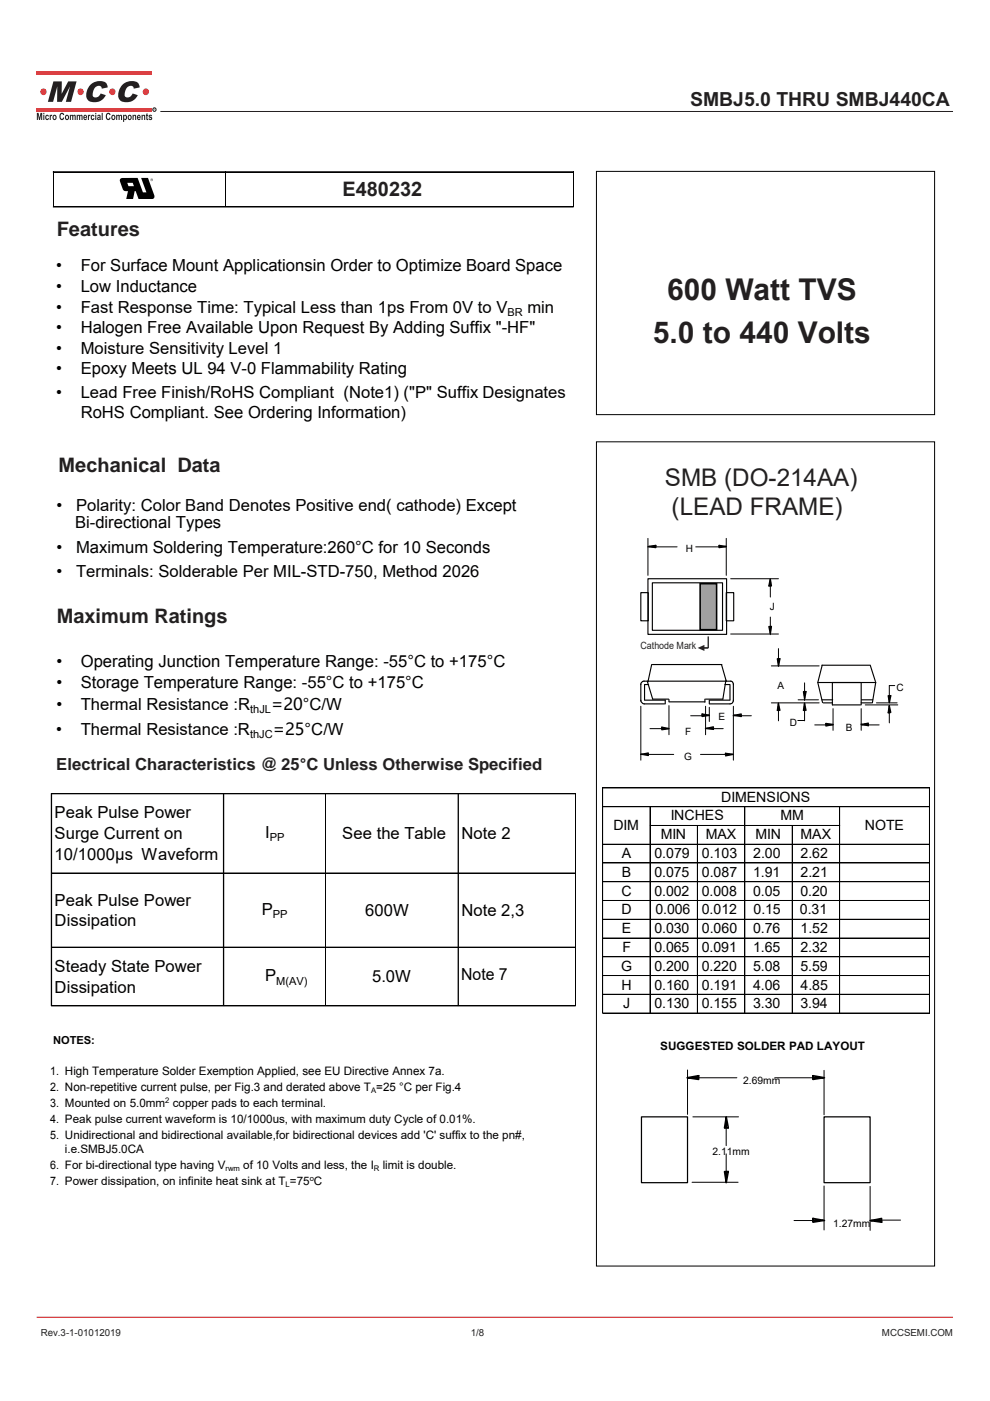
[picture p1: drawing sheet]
<svg xmlns="http://www.w3.org/2000/svg" width="210mm" height="297mm" viewBox="0 0 210 297" stroke-linecap="round" stroke-linejoin="round" font-family="sans-serif">
<defs><g id="words">
<g font-size="6.3" fill="#231f20">
<text x="141.5" y="63.7">600 Watt TVS</text>
<text x="138.5" y="72.8">5.0 to 440 Volts</text>
</g>
<g font-size="5.1" fill="#231f20">
<text x="141" y="103">SMB (DO-214AA)</text>
<text x="142.5" y="109.2">(LEAD FRAME)</text>
</g>
<g font-size="4.2" fill="#231f20">
<text x="72.6" y="41.5">E480232</text>
<text x="12" y="50">Features</text>
<text x="12.4" y="100">Mechanical Data</text>
<text x="12" y="132.1">Maximum Ratings</text>
</g>
<text font-size="4.1" fill="#231f20" x="146.4" y="22.4">SMBJ5.0 THRU SMBJ440CA</text>
<g font-size="3.5">
<text x="11.9" y="57.6">•</text>
<text x="17.1" y="57.6">For Surface Mount Applicationsin Order to Optimize Board Space</text>
<text x="11.9" y="62">•</text>
<text x="17.1" y="62">Low Inductance</text>
<text x="11.9" y="66.4">•</text>
<text x="11.9" y="70.6">•</text>
<text x="17.1" y="66.4">Fast Response Time: Typical Less than 1ps From 0V to V</text>
<text x="17.1" y="70.6">Halogen Free Available Upon Request By Adding Suffix &quot;-HF&quot;</text>
<text x="111.9" y="66.4">min</text>
<text x="11.9" y="75">•</text>
<text x="17.1" y="75">Moisture Sensitivity Level 1</text>
<text x="11.9" y="79.3">•</text>
<text x="17.1" y="79.3">Epoxy Meets UL 94 V-0 Flammability Rating</text>
<text x="11.9" y="84.3">•</text>
<text x="17.1" y="88.6">RoHS Compliant. See Ordering Information)</text>
<text x="17.1" y="84.3">Lead Free Finish/RoHS Compliant (Note1) (&quot;P&quot; Suffix Designates</text>
<text x="12" y="108.4">•</text>
<text x="15.9" y="111.9">Bi-directional Types</text>
<text x="16.1" y="108.4">Polarity: Color Band Denotes Positive end( cathode) Except</text>
<text x="12" y="117.4">•</text>
<text x="16.1" y="117.4">Maximum Soldering Temperature:260°C for 10 Seconds</text>
<text x="12" y="122.3">•</text>
<text x="16.1" y="122.3">Terminals: Solderable Per MIL-STD-750, Method 2026</text>
<text x="12" y="141.5">•</text>
<text x="17.1" y="141.5">Operating Junction Temperature Range: -55°C to +175°C</text>
<text x="12" y="145.9">•</text>
<text x="17.1" y="145.9">Storage Temperature Range: -55°C to +175°C</text>
<text x="11.9" y="155.8">•</text>
<text x="12" y="150.5">•</text>
<text x="17.1" y="155.8">Thermal Resistance :R</text>
<text x="17.1" y="150.5">Thermal Resistance :R</text>
<text x="57.5" y="150.5">=20°C/W</text>
<text x="57.9" y="155.8">=25°C/W</text>
<text x="11.6" y="173.5">Peak Pulse Power</text>
<text x="11.6" y="177.8">Surge Current on</text>
<text x="56.2" y="177.7">I</text>
<text x="72.6" y="177.9">See the Table</text>
<text x="97.9" y="177.9">Note 2</text>
<text x="11.6" y="182.4">10/1000μs Waveform</text>
<text x="11.6" y="192">Peak Pulse Power</text>
<text x="11.6" y="196.4">Dissipation</text>
<text x="55.5" y="194">P</text>
<text x="77.5" y="194.2">600W</text>
<text x="97.9" y="194.2">Note 2,3</text>
<text x="11.6" y="206.1">Steady State Power</text>
<text x="56.2" y="208">P</text>
<text x="78.9" y="208.3">5.0W</text>
<text x="97.8" y="207.8">Note 7</text>
<text x="11.6" y="210.4">Dissipation</text>
</g>
<text font-size="3.5" fill="#231f20" x="11.9" y="163.2">Electrical Characteristics @ 25°C Unless Otherwise Specified</text>
<g font-size="3">
<text x="142.3" y="173.9">INCHES</text>
<text x="153" y="170">DIMENSIONS</text>
<text x="165.5" y="173.9">MM</text>
<text x="130.1" y="175.9">DIM</text>
<text x="140.2" y="178">MIN</text>
<text x="149.7" y="178">MAX</text>
<text x="160.3" y="178">MIN</text>
<text x="169.8" y="178">MAX</text>
<text x="183.4" y="175.9">NOTE</text>
<text x="131.9" y="182">A</text>
<text x="131.9" y="185.9">B</text>
<text x="138.8" y="182">0.079</text>
<text x="138.8" y="185.9">0.075</text>
<text x="148.9" y="182">0.103</text>
<text x="148.9" y="185.9">0.087</text>
<text x="159.7" y="182">2.00</text>
<text x="159.7" y="185.9">1.91</text>
<text x="169.8" y="185.9">2.21</text>
<text x="169.8" y="182">2.62</text>
<text x="131.8" y="189.9">C</text>
<text x="138.8" y="189.9">0.002</text>
<text x="148.9" y="189.9">0.008</text>
<text x="159.7" y="189.9">0.05</text>
<text x="169.8" y="189.9">0.20</text>
<text x="131.8" y="193.9">D</text>
<text x="131.9" y="197.9">E</text>
<text x="138.8" y="197.9">0.030</text>
<text x="139" y="193.9">0.006</text>
<text x="148.9" y="193.9">0.012</text>
<text x="148.9" y="197.9">0.060</text>
<text x="159.7" y="197.9">0.76</text>
<text x="159.9" y="193.9">0.15</text>
<text x="169.6" y="193.9">0.31</text>
<text x="169.8" y="197.9">1.52</text>
<text x="132.1" y="201.8">F</text>
<text x="138.8" y="201.8">0.065</text>
<text x="148.9" y="201.8">0.091</text>
<text x="159.7" y="201.8">1.65</text>
<text x="169.8" y="201.8">2.32</text>
<text x="131.8" y="205.8">G</text>
<text x="131.8" y="209.8">H</text>
<text x="138.8" y="205.8">0.200</text>
<text x="138.8" y="209.8">0.160</text>
<text x="148.9" y="209.8">0.191</text>
<text x="148.9" y="205.8">0.220</text>
<text x="159.7" y="205.8">5.08</text>
<text x="159.7" y="209.8">4.06</text>
<text x="169.8" y="209.8">4.85</text>
<text x="169.8" y="205.8">5.59</text>
<text x="132.2" y="213.8">J</text>
<text x="138.8" y="213.8">0.130</text>
<text x="148.9" y="213.8">0.155</text>
<text x="159.7" y="213.8">3.30</text>
<text x="169.8" y="213.8">3.94</text>
</g>
<g font-size="2.5">
<text x="10.6" y="227.9">1. High Temperature Solder Exemption Applied, see EU Directive Annex 7a.</text>
<text x="140" y="222.5">SUGGESTED SOLDER PAD LAYOUT</text>
<text x="10.6" y="231.3">2. Non-repetitive current pulse, per Fig.3 and derated above T =25 °C per Fig.4</text>
<text x="10.6" y="234.7">3. Mounted on 5.0mm copper pads to each terminal.</text>
<text x="10.6" y="238.1">4. Peak pulse current waveform is 10/1000us, with maximum duty Cycle of 0.01%.</text>
<text x="10.6" y="241.5">5. Unidirectional and bidirectional available,for bidirectional devices add 'C' suffix to the pn#,</text>
<text x="13.8" y="244.5">i.e.SMBJ5.0CA</text>
<text x="10.6" y="251.2">7. Power dissipation, on infinite heat sink at T =75 C</text>
<text x="10.6" y="247.8">6. For bi-directional type having V</text>
<text x="51.6" y="247.8">of 10 Volts and less, the I</text>
<text x="81.2" y="247.8">limit is double.</text>
</g>
<g font-size="2.4">
<text x="53" y="151.3">thJL</text>
<text x="53" y="156.5">thJC</text>
<text x="57.2" y="178.4">PP</text>
<text x="57.9" y="194.7">PP</text>
<text x="58.6" y="208.7">M(AV)</text>
<text x="11.3" y="221.3">NOTES:</text>
</g>
<text font-size="2.3" x="107.6" y="66.9">BR</text>
<g font-size="2.2">
<text x="157.6" y="229.8">2.69mm</text>
<text x="151.1" y="244.9">2.11mm</text>
<text x="176.7" y="260">1.27mm</text>
</g>
<g font-size="2.1">
<text x="145.5" y="117">H</text>
<text x="163.3" y="129.3">J</text>
<text x="164.9" y="146">A</text>
<text x="190.1" y="146.6">C</text>
<text x="145.4" y="155.8">F</text>
<text x="152.4" y="152.7">E</text>
<text x="167.5" y="154">D</text>
<text x="179.4" y="155">B</text>
<text x="145.1" y="161.1">G</text>
</g>
<text font-size="2.1" fill="#252222" x="135.9" y="137.7">Cathode Mark</text>
<g font-size="2.1" fill="#231f20">
<text x="8.6" y="283.2">Rev.3-1-01012019</text>
<text x="99.8" y="283.2">1/8</text>
<text x="187.1" y="283.2">MCCSEMI.COM</text>
</g>
<g font-size="1.6">
<text x="35.1" y="233.9">2</text>
<text x="78.7" y="231.7">A</text>
<text x="47.8" y="248.2">rwm</text>
<text x="60.6" y="251.6">L</text>
<text x="65.7" y="250.5">o</text>
<text x="79.3" y="248.2">R</text>
</g>
</g></defs>
<g fill="#d62629">
<path d="M7.8 15.2h24.4v.8h-24.4z"/>
<path d="M7.8 22.8h24.4v.8h-24.4z"/>
</g>
<g fill="#231f20">
<path d="M7.8 23.9h.4l.2 1.1 .2-1.1h.3v1.5h-.2v-1.1l-.2 1.1h-.2l-.3-1.1v1.1h-.2zM9.2 23.9h.2v.3h-.2zM9.2 24.3h.2v1.1h-.2zM9.7 24.5l.4-.2 .3 .4h-.2l-.1-.1a.32 .32 0 0 0-.3 .3 .32 .32 0 0 0 .3 .3l.1-.2 .2 .1a.44 .44 0 0 1-.6 .3 .44 .44 0 0 1-.2-.7zM10.5 24.3h.2v.2l.2-.2 .2 .1-.1 .2-.2 .1v.7h-.3zM11.3 24.5a.49 .49 0 0 1 .7 .4 .49 .49 0 0 1-.7 .4l-.2-.4zM11.4 24.6l.1 .6a.29 .29 0 0 0 .3-.3 .29 .29 0 0 0-.4-.3zM12.9 24l.4-.1 .3 .4-.2 .1-.2-.2a.52 .52 0 0 0-.4 .5 .52 .52 0 0 0 .4 .5l.2-.3 .2 .1a.54 .54 0 0 1-.6 .4 .54 .54 0 0 1-.4-.7zM13.9 24.5a.49 .49 0 0 1 .7 .4 .49 .49 0 0 1-.7 .4l-.1-.4zM14.1 24.6v.6a.29 .29 0 0 0 .3-.3 .29 .29 0 0 0-.3-.3zM14.8 24.3h.2v.2l.3-.2a.27 .27 0 0 0 .2 .2 .27 .27 0 0 0 .3-.2l.2 .2 .1 .9h-.3l-.1-.9-.1 .2-.1 .7h-.2l-.1-.9-.1 .2-.1 .7h-.2zM16.3 24.3h.2v.2l.2-.2a.27 .27 0 0 0 .3 .2 .27 .27 0 0 0 .2-.2l.3 .2v.9h-.2l-.1-.9-.2 .2v.7h-.2l-.1-.9-.2 .2v.7h-.2zM17.8 24.5l.3-.2 .3 .2 .1 .5h-.6v.1l.2 .1 .1-.1h.3a.45 .45 0 0 1-.7 .3 .45 .45 0 0 1-.1-.7zM18 24.6l-.1 .2h.3l-.1-.2zM18.6 24.3h.2v.2l.2-.2 .2 .1-.1 .2-.2 .1v.7h-.3zM19.4 24.5l.4-.2 .2 .4h-.2l-.1-.1a.32 .32 0 0 0-.2 .3 .32 .32 0 0 0 .3 .3v-.2l.2 .1a.44 .44 0 0 1-.6 .3 .44 .44 0 0 1-.1-.7zM20.2 23.9h.2v.3h-.2zM20.2 24.3h.2v1.1h-.2zM20.7 24.4a.36 .36 0 0 1 .5-.1 .36 .36 0 0 1 .1 .4l.1 .7-.3-.1a.34 .34 0 0 1-.5-.2 .34 .34 0 0 1 .4-.3v-.2h-.4zM20.8 25.1a.2 .2 0 0 0 .4 0 .2 .2 0 0 0-.4 0zM21.6 23.9h.2v1.5h-.2zM22.7 24l.5-.1 .3 .4-.3 .1-.1-.2a.52 .52 0 0 0-.4 .5 .52 .52 0 0 0 .4 .5l.1-.3 .3 .1a.54 .54 0 0 1-.7 .4 .54 .54 0 0 1-.4-.7zM23.7 24.5a.49 .49 0 0 1 .8 .4 .49 .49 0 0 1-.8 .4l-.1-.4zM23.9 24.6l.1 .6a.29 .29 0 0 0 .3-.3 .29 .29 0 0 0-.4-.3zM24.6 24.3h.2v.2l.3-.2a.27 .27 0 0 0 .3 .2 .27 .27 0 0 0 .2-.2l.3 .2v.9h-.2l-.2-.9-.1 .2v.7h-.2l-.2-.9-.1 .2v.7h-.3zM26.1 24.3h.2v.2l.1-.1a.51 .51 0 0 1 .6 .5 .51 .51 0 0 1-.6 .5l-.1 .5h-.2zM26.4 24.6a.31 .31 0 0 0-.1 .4 .31 .31 0 0 0 .4 .2v-.5zM27.2 24.5a.49 .49 0 0 1 .7 .4 .49 .49 0 0 1-.7 .4l-.1-.4zM27.4 24.6v.6a.29 .29 0 0 0 .3-.3 .29 .29 0 0 0-.3-.3zM28.1 24.3h.2v.2l.1-.1a.31 .31 0 0 1 .4 0 .31 .31 0 0 1 .1 .4v.6h-.2v-.7l-.2-.2-.1 .2-.1 .7h-.2zM29.2 24.5l.2-.2 .3 .2 .1 .5h-.5v.1l.2 .1 .1-.1h.2a.45 .45 0 0 1-.6 .3 .45 .45 0 0 1-.1-.7zM29.3 24.6v.2h.3l-.1-.2zM30 24.3h.2v.2l.2-.1a.31 .31 0 0 1 .3 0 .31 .31 0 0 1 .1 .4v.6h-.2v-.7l-.2-.2-.1 .2-.1 .7h-.2zM31 24.1l.3-.1v.3h.1v.3h-.1l.1 .9-.3-.2-.2-.7zM31.6 24.4l.4-.1 .3 .3-.4-.1-.2 .2a.42 .42 0 0 1 .5 .3 .42 .42 0 0 1-.3 .5l-.4-.4 .6 .1-.6-.4z"/>
<path d="M11.3 17.3h1.8v2.6l1.4-2.6h1.7l-1.1 4.3h-1.1l.9-3.3-1.8 3.3h-1l.1-3.3-.9 3.3h-1.1zM19.1 18a2.61 2.61 0 0 1 3.5-.3l.2 .8-1.2 .3a.74 .74 0 0 0-.6-.7 .74 .74 0 0 0-.8 .5 1.82 1.82 0 0 0-.4 1.9 1.09 1.09 0 0 0 1.6-.7l1 .4a2.49 2.49 0 0 1-3.9 .9 2.76 2.76 0 0 1 .6-3.1zM25.9 18a2.61 2.61 0 0 1 3.5-.3l.2 .8-1.2 .3a.74 .74 0 0 0-.6-.7 .74 .74 0 0 0-.9 .5 1.82 1.82 0 0 0-.3 1.9 1.09 1.09 0 0 0 1.5-.7l1.1 .4a2.49 2.49 0 0 1-3.9 .9 2.76 2.76 0 0 1 .6-3.1z"/>
</g>
<g fill="#d62629">
<circle cx="30.9" cy="19.5" r=".68"/>
<circle cx="23.8" cy="19.5" r=".68"/>
<circle cx="17.1" cy="19.5" r=".68"/>
<circle cx="9.2" cy="19.5" r=".68"/>
</g>
<circle cx="32.7" cy="23.2" r=".37" fill="none" stroke="#231f20" stroke-width=".21"/>
<path d="M32.6 23h.3l-.1 .3 .2 .1-.3-.1-.1 .1zM32.7 23.1v.1h.2z" fill="#231f20"/>
<path d="M34 23.6h168.1" fill="none" stroke="#231f20" stroke-width=".21"/>
<path d="M7.8 279.3h194.3" fill="none" stroke="#d62629" stroke-width=".21"/>
<g fill="none" stroke="#000" stroke-width=".21">
<path d="M11.3 36.4v7.5M11.3 36.5h110.3M47.8 36.4v7.5M121.6 36.4v7.5M126.5 36.3h71.7v51.6h-71.7zM11.3 43.9h110.3M126.5 93.7h71.7v174.7h-71.7zM137.4 115.9h6.2M137.4 114.1v7.9M147.6 115.9h6.4M154 114.1v7.9M155 134.4h10.1"/>
<path d="M155 122.7h10.1M163.4 122.9v3.7M163.4 130.8v3.8M165.1 137.5v3.8M135.8 160h7.1M135.9 149.7v11.5M137.9 154.5h3.8M141.9 149.6v6.2M146.5 151.8h3.8M148.6 160h7M149.6 154.5h3.8M149.7 149.7v6.1"/>
<path d="M150.4 150v3M155.5 151.8h3.9M155.6 149.7v11.5M163.6 141.2h10.1M163.6 149h10.1M165.1 149.1v3.7M169.2 152.8h1.4M169.3 148.4h4.3M170.6 144.8v3.7M170.6 149.1v3.7M172.8 153.7h3.9M176.7 150.2v4.6"/>
<path d="M182.7 153.7h3.8M182.7 150.2v4.6M183.5 149.5h6.9M185.9 149h4.4M188.6 149.6v3.7M189.8 145.4h-1.2v3.6"/>
</g>
<g fill="#000">
<path d="M27 38.8h1.1l.3 .7h-1.1zM25.5 37.9a1.44 1.44 0 0 0 .3 1.4l.2 .7a.81 .81 0 0 0 1.1 .5l-.3 1.7h1.4l.4-1.7h.2l.6 1.7 3.1-.1a.86 .86 0 0 0 0-1.2l-1.1-3.2h-1.5l1.2 3.1h-.8l-1.1-3.1h-3.2z"/>
<path d="M31.9 38.1a.25 .25 0 0 1 .5 0 .25 .25 0 0 1-.5 0zM31.9 38.1a.3 .3 0 0 0 .6 0 .3 .3 0 0 0-.6 0zM32.1 38v.3v-.2l.2 .2v-.3zM32.1 38h.2l-.2 .1z"/>
</g>
<g fill="none" stroke="#000" stroke-width=".24">
<path d="M135.9 125.7h1.6v5.9h-1.6zM137.4 122.7h16.7v11.8h-16.7zM138.4 123.6h14.8v10h-14.8zM154 125.7h1.6v5.9h-1.6zM135.9 148.4l.1 .4 .5 .4h4.5M135.9 145.1v3.5M136.6 144.4h18.5l.3 .2 .2 .5M136.6 144.4l-.3 .1-.3 .3-.1 .3M136.7 148.4h4.4v.8M137.3 144.4l1.1 3.8h3.4M137.6 145.1h-.9v3.3M138.2 140.9l-.8 3.7"/>
<path d="M138.4 140.9h14.7M141.9 148.3v.5M142 148.8h7.5M149.5 148.2v.7M150.4 148.4h4.4M150.4 148.5v.7M153 140.9l1 3.5M153.8 145.1h1M154 144.2l-.7 4h-3.6M154.8 145.3v3.1M155.6 145.1v3.5M155.6 148.4l-.2 .5-.4 .3h-4.5"/>
<path d="M173.6 144.7h12.1M174.3 141h10.3M174.3 148.4h2.3M174.4 141l-.9 3.7 1 4.2M174.6 149h1.9M176.5 144.7v4.8h6M182.7 149h2.2M182.7 144.7v4.8M182.7 148.4h2.4M184.6 141.1l1.1 3.4M185.7 144.6l-.7 4.4"/>
</g>
<g fill="none" stroke="#000" stroke-width=".32">
<path d="M137.6 115.9l1.5-.2v.2M137.7 115.9l1.4 .2M138.2 115.9h.8M152.6 115.9h.4M153.9 115.9l-1.4 .2M154 115.9l-1.5-.2v.2M163.1 132.8l.3 1.4M163.2 132.8h.4l-.2 1.5M163.4 123.4v.7M163.4 132.9v.8M163.4 122.8l-.3 1.4h.4M163.4 122.9l.2 1.3"/>
<path d="M164.9 139.7l.2 1.3M165 139.7h.4l-.3 1.5M165.1 139.7v.8M136 159.9l1.5 .3M136.6 159.9h.8M137.5 159.7l-1.4 .3M137.5 159.8v.3M140.4 154.5h.8M141.7 154.5l-1.3 .2M141.9 154.5l-1.5-.3v.4M148.9 151.6h.9M150.3 151.6l-1.4 .3"/>
<path d="M150.4 154.4h.8M150.4 151.7l-1.5-.3v.4M151.3 154.3v.3l-1.5-.2M151.3 154.1l-1.4 .3M154 160h.8M155.3 160l-1.4 .2M155.4 160l-1.5-.3v.3M156.3 151.6h.8M157.2 151.5v.4l-1.5-.3M157.2 151.4l-1.4 .3M165.1 149.7v.8M165.1 149.1l-.2 1.5h.4"/>
<path d="M165.1 149.2l.3 1.4M170.4 146.6l.2 1.4M170.6 146.6h.3l-.3 1.6M170.6 149.1l-.2 1.5h.4M170.6 146.7v.8M170.6 149.7v.8M170.6 149.2l.3 1.4M175.3 153.6h.8M176.5 153.6l-1.3 .3M176.7 153.6l-1.5-.2v.4M183.3 153.6h.8M184.2 153.3l-1.4 .3"/>
<path d="M184.2 153.5v.3l-1.5-.2M188.4 147.5l.2 1.3M188.6 147.5h.3l-.3 1.4M188.6 147.6v.7M188.6 150.2v.8M188.6 149.6l-.2 1.5h.4M188.6 149.7l.3 1.3"/>
</g>
<path d="M148.5 123.8h3.5v9.7h-3.5z" fill="#a0a0a0"/>
<path d="M148.5 123.8h3.5v9.7h-3.5z" fill="none" stroke="#000" stroke-width=".33"/>
<path d="M136.1 236.8h9.7v14h-9.7zM174.8 236.8h9.8v14h-9.8z" fill="none" stroke="#000" stroke-width=".26"/>
<path d="M145.8 226.9v9.4M146 228.5h10.3M147 236.8h9.6M154 237.1v5.8M164.3 228.5h10.3M174.8 226.9v9.5M146.8 250.7h9.8M154 244.6v5.9M168.4 258.8h6.2M174.8 251.4v9.4M184.6 251.5v9.4M184.8 258.7h6.2" fill="none" stroke="#000" stroke-width=".21"/>
<g fill="none" stroke="#000" stroke-width=".35">
<path d="M145.7 228.5l2.5-.4v.6M145.9 228.5l2.3 .4M146.8 228.5h1.2M153.8 239.1h.7M154 236.8l.5 2.3M154 237l-.3 2.1M154 237.8v1.2M172.5 228.5h1.3M174.6 228.5l-2.2 .4M174.9 228.5l-2.5-.4v.6M153.7 248.4l.3 2.2M153.8 248.4h.7l-.5 2.4"/>
<path d="M154 248.5v1.3M172.5 258.8h1.3M174.6 258.8l-2.2 .3M174.9 258.8l-2.5-.5v.6M185.6 258.8h1.3M187 258.6v.5l-2.4-.3M187 258.3l-2.2 .5"/>
</g>
<path d="M149 137.4h1.2" fill="none" stroke="#252222" stroke-width=".21"/>
<path d="M148 137.4l1.4-.7v1.3z" fill="#252222"/>
<path d="M150.2 134.9v2.5" fill="none" stroke="#252222" stroke-width=".21"/>
<g fill="none" stroke="#000" stroke-width=".21">
<path d="M10.9 168.3v44.9M10.9 168.3h111.1v44.9M47.4 168.3v44.9M69.1 168.3v44.9M97.2 168.3v44.9M127.8 167v47.8M127.8 167.1h69.4M127.8 171h69.4M127.8 179h69.4M137.9 171.1v43.7M137.9 175h40.2M147.9 175.1v39.7"/>
<path d="M158 171.1v43.7M168 175.1v39.7M178.1 171.1v43.7M197.1 167.1v47.7M10.9 185.1h111.1M127.8 183h69.4M127.8 186.9h69.4M127.8 190.9h69.4M127.8 194.9h69.4M127.8 198.9h69.4M10.9 200.8h111.1M10.9 213.3h111.1"/>
<path d="M127.8 202.9h69.4M127.8 206.8h69.4M127.8 210.8h69.4M127.8 214.8h69.4"/>
</g>
<use href="#words"/>
</svg>
